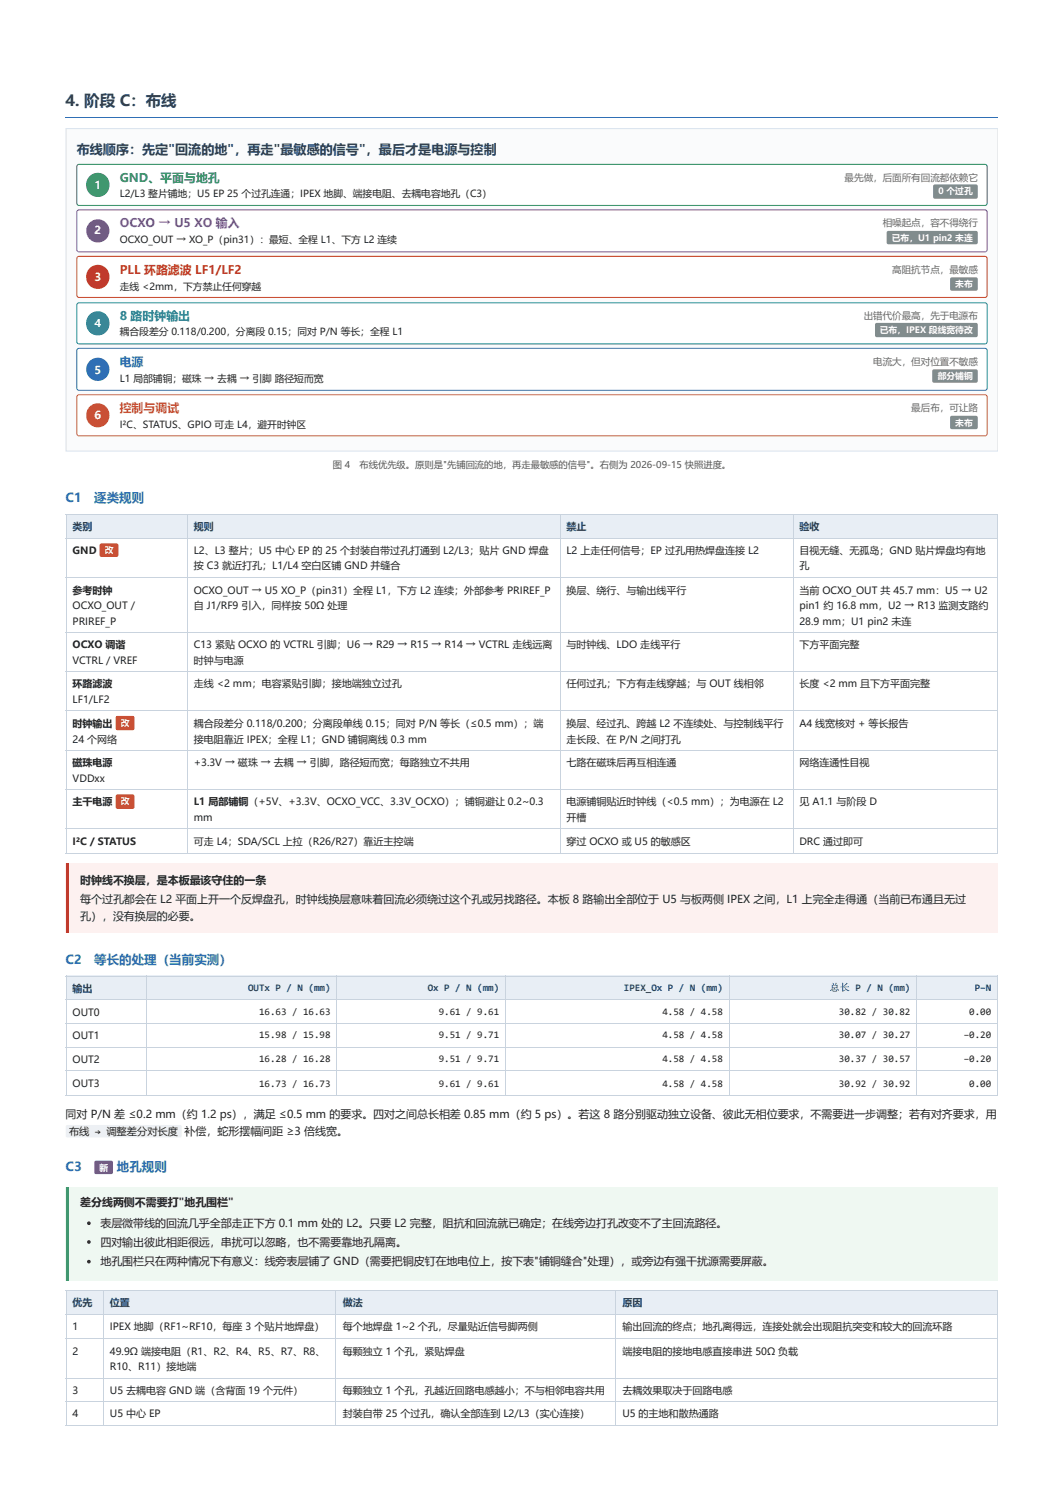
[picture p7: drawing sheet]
<svg xmlns="http://www.w3.org/2000/svg" width="210mm" height="297mm" viewBox="0 0 210 297" stroke-linecap="round" stroke-linejoin="round" font-family="sans-serif">
<defs><g id="words">
<text font-size="3.1" fill="#1d3f66" x="13" y="20.9">4. 阶段 C：布线</text>
<text font-size="2.6" fill="#1d3f66" x="15.1" y="30.4">布线顺序：先定&quot;回流的地&quot;，再走&quot;最敏感的信号&quot;，最后才是电源与控制</text>
<g font-size="2.5" fill="#2f6fb5">
<text x="13" y="99.2">C1　逐类规则</text>
<text x="13" y="190.4">C2　等长的处理（当前实测）</text>
<text x="13" y="231.3">C3</text>
<text x="23.1" y="231.3">地孔规则</text>
</g>
<text font-size="2.4" fill="#2e8b57" x="23.6" y="35.9">GND、平面与地孔</text>
<text font-size="2.4" fill="#7b3fb0" x="23.6" y="44.9">OCXO → U5 XO 输入</text>
<text font-size="2.4" fill="#c0392b" x="23.6" y="54.1">PLL 环路滤波 LF1/LF2</text>
<text font-size="2.4" fill="#138d90" x="23.6" y="63.2">8 路时钟输出</text>
<text font-size="2.4" fill="#2f6fb5" x="23.6" y="72.2">电源</text>
<text font-size="2.4" fill="#e67e22" x="23.6" y="81.4">控制与调试</text>
<g font-size="2.2" fill="#fff">
<text x="18.6" y="37.3">1</text>
<text x="18.6" y="46.3">2</text>
<text x="18.6" y="55.5">3</text>
<text x="18.6" y="64.6">4</text>
<text x="18.6" y="73.8">5</text>
<text x="18.6" y="82.8">6</text>
</g>
<g font-size="2.2" fill="#222">
<text x="15.8" y="174.5">时钟线不换层，是本板最该守住的一条</text>
<text x="15.8" y="178.4">每个过孔都会在 L2 平面上开一个反焊盘孔，时钟线换层意味着回流必须绕过这个孔或另找路径。本板 8 路输出全部位于 U5 与板两侧 IPEX 之间，L1 上完全走得通（当前已布通且无过</text>
<text x="15.8" y="181.8">孔），没有换层的必要。</text>
<text x="13" y="220.8">同对 P/N 差 ≤0.2 mm（约 1.2 ps），满足 ≤0.5 mm 的要求。四对之间总长相差 0.85 mm（约 5 ps）。若这 8 路分别驱动独立设备、彼此无相位要求，不需要进一步调整；若有对齐要求，用</text>
<text x="15.8" y="238.2">差分线两侧不需要打&quot;地孔围栏&quot;</text>
<text x="19.8" y="242.3">表层微带线的回流几乎全部走正下方 0.1 mm 处的 L2。只要 L2 完整，阻抗和回流就已确定；在线旁边打孔改变不了主回流路径。</text>
<text x="19.8" y="246">四对输出彼此相距很远，串扰可以忽略，也不需要靠地孔隔离。</text>
<text x="19.8" y="249.9">地孔围栏只在两种情况下有意义：线旁表层铺了 GND（需要把铜皮钉在地电位上，按下表&quot;铺铜缝合&quot;处理），或旁边有强干扰源需要屏蔽。</text>
</g>
<g font-size="2" fill="#1d3f66">
<text x="14.3" y="104.7">类别</text>
<text x="38.3" y="104.7">规则</text>
<text x="111.8" y="104.7">禁止</text>
<text x="157.8" y="104.7">验收</text>
<text x="14.3" y="195.9">输出</text>
<text x="49" y="195.7">OUTx P / N (mm)</text>
<text x="84.5" y="195.7">Ox P / N (mm)</text>
<text x="123.2" y="195.7">IPEX_Ox P / N (mm)</text>
<text x="163.8" y="195.7">总长 P / N (mm)</text>
<text x="192.5" y="195.7">P−N</text>
<text x="14.3" y="258">优先</text>
<text x="21.7" y="258">位置</text>
<text x="67.7" y="258">做法</text>
<text x="122.9" y="258">原因</text>
</g>
<g font-size="2" fill="#222">
<text x="14.3" y="109.4">GND</text>
<text x="38.3" y="109.4">L2、L3 整片；U5 中心 EP 的 25 个封装自带过孔打通到 L2/L3；贴片 GND 焊盘</text>
<text x="38.3" y="112.4">按 C3 就近打孔；L1/L4 空白区铺 GND 并缝合</text>
<text x="111.8" y="109.4">L2 上走任何信号；EP 过孔用热焊盘连接 L2</text>
<text x="157.8" y="109.4">目视无缝、无孤岛；GND 贴片焊盘均有地</text>
<text x="157.8" y="112.4">孔</text>
<text x="14.3" y="117.2">参考时钟</text>
<text x="38.3" y="117.2">OCXO_OUT → U5 XO_P（pin31）全程 L1，下方 L2 连续；外部参考 PRIREF_P</text>
<text x="111.8" y="117.2">换层、绕行、与输出线平行</text>
<text x="157.8" y="117.2">当前 OCXO_OUT 共 45.7 mm：U5 → U2</text>
<text x="14.3" y="120.2">OCXO_OUT /</text>
<text x="14.3" y="123.4">PRIREF_P</text>
<text x="38.3" y="120.2">自 J1/RF9 引入，同样按 50Ω 处理</text>
<text x="157.8" y="120.2">pin1 约 16.8 mm，U2 → R13 监测支路约</text>
<text x="157.8" y="123.4">28.9 mm；U1 pin2 未连</text>
<text x="14.3" y="128">OCXO 调谐</text>
<text x="14.3" y="131.1">VCTRL / VREF</text>
<text x="38.3" y="128">C13 紧贴 OCXO 的 VCTRL 引脚；U6 → R29 → R15 → R14 → VCTRL 走线远离</text>
<text x="38.3" y="131.1">时钟与电源</text>
<text x="111.8" y="128">与时钟线、LDO 走线平行</text>
<text x="157.8" y="128">下方平面完整</text>
<text x="14.3" y="135.7">环路滤波</text>
<text x="38.3" y="135.7">走线 &lt;2 mm；电容紧贴引脚；接地端独立过孔</text>
<text x="111.8" y="135.7">任何过孔；下方有走线穿越；与 OUT 线相邻</text>
<text x="157.8" y="135.7">长度 &lt;2 mm 且下方平面完整</text>
<text x="14.3" y="138.9">LF1/LF2</text>
<text x="14.3" y="143.5">时钟输出</text>
<text x="38.3" y="143.5">耦合段差分 0.118/0.200；分离段单线 0.15；同对 P/N 等长（≤0.5 mm）；端</text>
<text x="111.8" y="143.5">换层、经过孔、跨越 L2 不连续处、与控制线平行</text>
<text x="157.8" y="143.5">A4 线宽核对 + 等长报告</text>
<text x="14.3" y="146.7">24 个网络</text>
<text x="38.3" y="146.7">接电阻靠近 IPEX；全程 L1；GND 铺铜离线 0.3 mm</text>
<text x="111.8" y="146.7">走长段、在 P/N 之间打孔</text>
<text x="14.3" y="151.3">磁珠电源</text>
<text x="14.3" y="154.4">VDDxx</text>
<text x="38.3" y="151.3">+3.3V → 磁珠 → 去耦 → 引脚，路径短而宽；每路独立不共用</text>
<text x="111.8" y="151.3">七路在磁珠后再互相连通</text>
<text x="157.8" y="151.3">网络连通性目视</text>
<text x="14.3" y="159">主干电源</text>
<text x="38.3" y="159">L1 局部铺铜（+5V、+3.3V、OCXO_VCC、3.3V_OCXO）；铺铜避让 0.2~0.3</text>
<text x="111.8" y="159">电源铺铜贴近时钟线（&lt;0.5 mm）；为电源在 L2</text>
<text x="157.8" y="159">见 A1.1 与阶段 D</text>
<text x="14.3" y="166.8">I²C / STATUS</text>
<text x="38.3" y="162.2">mm</text>
<text x="38.3" y="166.8">可走 L4；SDA/SCL 上拉（R26/R27）靠近主控端</text>
<text x="111.8" y="162.2">开槽</text>
<text x="111.8" y="166.8">穿过 OCXO 或 U5 的敏感区</text>
<text x="157.8" y="166.8">DRC 通过即可</text>
<text x="14.3" y="200.6">OUT0</text>
<text x="51.2" y="200.5">16.63 / 16.63</text>
<text x="86.6" y="200.5">9.61 / 9.61</text>
<text x="130.8" y="200.5">4.58 / 4.58</text>
<text x="165.6" y="200.5">30.82 / 30.82</text>
<text x="191.4" y="200.5">0.00</text>
<text x="14.3" y="205.2">OUT1</text>
<text x="14.3" y="210">OUT2</text>
<text x="51.2" y="205.1">15.98 / 15.98</text>
<text x="51.2" y="209.8">16.28 / 16.28</text>
<text x="86.6" y="205.1">9.51 / 9.71</text>
<text x="86.6" y="209.8">9.51 / 9.71</text>
<text x="130.8" y="205.1">4.58 / 4.58</text>
<text x="130.8" y="209.8">4.58 / 4.58</text>
<text x="165.6" y="205.1">30.07 / 30.27</text>
<text x="165.6" y="209.8">30.37 / 30.57</text>
<text x="190.3" y="205.1">−0.20</text>
<text x="190.3" y="209.8">−0.20</text>
<text x="14.3" y="214.8">OUT3</text>
<text x="51.2" y="214.6">16.73 / 16.73</text>
<text x="86.6" y="214.6">9.61 / 9.61</text>
<text x="130.8" y="214.6">4.58 / 4.58</text>
<text x="165.6" y="214.6">30.92 / 30.92</text>
<text x="191.4" y="214.6">0.00</text>
<text x="13.6" y="224.1">布线 → 调整差分对长度 补偿，蛇形摆幅间距 ≥3 倍线宽。</text>
<text x="14.3" y="262.7">1</text>
<text x="21.7" y="262.7">IPEX 地脚（RF1~RF10，每座 3 个贴片地焊盘）</text>
<text x="67.7" y="262.7">每个地焊盘 1~2 个孔，尽量贴近信号脚两侧</text>
<text x="122.9" y="262.7">输出回流的终点；地孔离得远，连接处就会出现阻抗突变和较大的回流环路</text>
<text x="14.3" y="267.5">2</text>
<text x="21.7" y="267.5">49.9Ω 端接电阻（R1、R2、R4、R5、R7、R8、</text>
<text x="67.7" y="267.5">每颗独立 1 个孔，紧贴焊盘</text>
<text x="122.9" y="267.5">端接电阻的接地电感直接串进 50Ω 负载</text>
<text x="14.3" y="275.3">3</text>
<text x="21.7" y="270.5">R10、R11）接地端</text>
<text x="21.7" y="275.3">U5 去耦电容 GND 端（含背面 19 个元件）</text>
<text x="67.7" y="275.3">每颗独立 1 个孔，孔越近回路电感越小；不与相邻电容共用</text>
<text x="122.9" y="275.3">去耦效果取决于回路电感</text>
<text x="14.3" y="279.8">4</text>
<text x="21.7" y="279.8">U5 中心 EP</text>
<text x="67.7" y="279.8">封装自带 25 个过孔，确认全部连到 L2/L3（实心连接）</text>
<text x="122.9" y="279.8">U5 的主地和散热通路</text>
</g>
<g font-size="1.9" fill="#666">
<text x="166.8" y="35.7">最先做，后面所有回流都依赖它</text>
<text x="174.3" y="44.7">相噪起点，容不得绕行</text>
<text x="176.2" y="53.9">高阻抗节点，最敏感</text>
<text x="170.5" y="63.1">出错代价最高，先于电源布</text>
<text x="172.4" y="72.1">电流大，但对位置不敏感</text>
<text x="179.9" y="81.2">最后布，可让路</text>
</g>
<g font-size="1.9" fill="#222">
<text x="23.6" y="38.9">L2/L3 整片铺地；U5 EP 25 个过孔连通；IPEX 地脚、端接电阻、去耦电容地孔（C3）</text>
<text x="23.6" y="48.1">OCXO_OUT → XO_P（pin31）：最短、全程 L1、下方 L2 连续</text>
<text x="23.6" y="57.2">走线 &lt;2mm，下方禁止任何穿越</text>
<text x="23.6" y="66.2">耦合段差分 0.118/0.200，分离段 0.15；同对 P/N 等长；全程 L1</text>
<text x="23.6" y="75.4">L1 局部铺铜；磁珠 → 去耦 → 引脚 路径短而宽</text>
<text x="23.6" y="84.6">I²C、STATUS、GPIO 可走 L4，避开时钟区</text>
</g>
<g font-size="1.8" fill="#555">
<text x="65.7" y="92.3">图 4</text>
<text x="71" y="92.3">布线优先级。原则是&quot;先铺回流的地，再走最敏感的信号&quot;。右侧为 2026-09-15 快照进度。</text>
</g>
<g font-size="1.7" fill="#fff">
<text x="185.3" y="38.4">0 个过孔</text>
<text x="176.1" y="47.5">已布，U1 pin2 未连</text>
<text x="188.6" y="56.7">未布</text>
<text x="173.7" y="65.7">已布，IPEX 段线宽待改</text>
<text x="185.1" y="74.9">部分铺铜</text>
<text x="188.6" y="84">未布</text>
<text x="20.7" y="109.3">改</text>
<text x="23.8" y="143.3">改</text>
<text x="23.8" y="158.8">改</text>
<text x="19.6" y="231.2">新</text>
</g>
</g></defs>
<path d="M13 23.3h184" fill="none" stroke="#2f6fb5" stroke-width=".2"/>
<path d="M13 25.3h184v63.9h-184z" fill="#fafbfc"/>
<path d="M197 25.4h-183.9v63.7h183.9" fill="none" stroke="#dde3ea" stroke-width=".2"/>
<path d="M15.3 32.6l.3-.1h178.9l.3 .1 .1 .3v7.2l-.1 .3-.3 .2h-178.9l-.3-.2-.1-.3v-7.2z" fill="#fff"/>
<path d="M15.3 32.6l.3-.1h178.9l.3 .1 .1 .3v7.2l-.1 .3-.3 .2h-178.9l-.3-.2-.1-.3v-7.2z" fill="none" stroke="#2e8b57" stroke-width=".2"/>
<path d="M15.3 41.6l.3-.1h178.9l.3 .1 .1 .3v7.4l-.1 .3-.3 .1h-178.9l-.3-.1-.1-.3v-7.4z" fill="#fff"/>
<path d="M15.3 41.6l.3-.1h178.9l.3 .1 .1 .3v7.4l-.1 .3-.3 .1h-178.9l-.3-.1-.1-.3v-7.4z" fill="none" stroke="#7b3fb0" stroke-width=".2"/>
<path d="M15.3 50.8l.3-.2h178.9l.3 .2 .1 .3v7.2l-.1 .3-.3 .1h-178.9l-.3-.1-.1-.3v-7.2z" fill="#fff"/>
<path d="M15.3 50.8l.3-.2h178.9l.3 .2 .1 .3v7.2l-.1 .3-.3 .1h-178.9l-.3-.1-.1-.3v-7.2z" fill="none" stroke="#c0392b" stroke-width=".2"/>
<path d="M15.3 59.9l.3-.1h178.9l.3 .1 .1 .3v7.3l-.1 .3-.3 .1h-178.9l-.3-.1-.1-.3v-7.3z" fill="#fff"/>
<path d="M15.3 59.9l.3-.1h178.9l.3 .1 .1 .3v7.3l-.1 .3-.3 .1h-178.9l-.3-.1-.1-.3v-7.3z" fill="none" stroke="#138d90" stroke-width=".2"/>
<path d="M15.3 68.9l.3-.1h178.9l.3 .1 .1 .3v7.4l-.1 .4-.3 .1h-178.9l-.3-.1-.1-.4v-7.4z" fill="#fff"/>
<path d="M15.3 68.9l.3-.1h178.9l.3 .1 .1 .3v7.4l-.1 .4-.3 .1h-178.9l-.3-.1-.1-.4v-7.4z" fill="none" stroke="#2f6fb5" stroke-width=".2"/>
<path d="M15.3 78.1l.3-.1h178.9l.3 .1 .1 .3v7.2l-.1 .3-.3 .2h-178.9l-.3-.2-.1-.3v-7.2z" fill="#fff"/>
<path d="M15.3 78.1l.3-.1h178.9l.3 .1 .1 .3v7.2l-.1 .3-.3 .2h-178.9l-.3-.2-.1-.3v-7.2z" fill="none" stroke="#e67e22" stroke-width=".2"/>
<g fill="#e8eef5">
<path d="M13.1 101.7h23.9v4.6h-23.9z"/>
<path d="M37 101.7h73.5v4.6h-73.5z"/>
<path d="M110.5 101.7h46v4.6h-46z"/>
<path d="M156.5 101.7h40.5v4.6h-40.5z"/>
</g>
<g fill="none" stroke="#c9d3de" stroke-width=".2">
<path d="M13 101.6h184M13 106.4h184M13 114.1h184M13.1 101.5v67M37 101.5v67M110.6 101.5v67M156.6 101.5v67M197 101.5v67M13 124.9h184M13 132.6h184M13 140.4h184M13 148.2h184"/>
<path d="M13 155.9h184M13 163.7h184M13 168.5h184"/>
</g>
<path d="M13 170.5h184v13.7h-184z" fill="#fdf1f0"/>
<path d="M13 170.5h.5v13.7h-.5z" fill="#c0392b"/>
<g fill="#e8eef5">
<path d="M13.1 192.7h15.7v4.8h-15.7z"/>
<path d="M28.8 192.7h37.8v4.8h-37.8z"/>
<path d="M66.6 192.7h33.3v4.8h-33.3z"/>
<path d="M99.9 192.7h44.1v4.8h-44.1z"/>
<path d="M144 192.7h37.1v4.8h-37.1z"/>
<path d="M181.1 192.7h15.9v4.8h-15.9z"/>
</g>
<g fill="none" stroke="#c9d3de" stroke-width=".2">
<path d="M13 192.8h184M13 197.4h184M13.1 192.7v23.6M28.9 192.7v23.6M66.5 192.7v23.6M99.8 192.7v23.6M144.1 192.7v23.6M181 192.7v23.6M197 192.7v23.6M13 202.1h184M13 206.9h184M13 211.5h184"/>
<path d="M13 216.3h184"/>
</g>
<path d="M13 234.3h184v18.6h-184z" fill="#eff8f2"/>
<path d="M13 234.3h.5v18.6h-.5z" fill="#2e8b57"/>
<g fill="#e8eef5">
<path d="M13.1 255h7.3v4.6h-7.3z"/>
<path d="M20.4 255h46v4.6h-46z"/>
<path d="M66.4 255h55.2v4.6h-55.2z"/>
<path d="M121.6 255h75.4v4.6h-75.4z"/>
</g>
<path d="M13 254.9h184M13 259.6h184M13.1 254.8v26.6M20.5 254.8v26.6M66.3 254.8v26.6M121.5 254.8v26.6M197 254.8v26.6M13 264.4h184M13 272.2h184M13 276.8h184M13 281.5h184" fill="none" stroke="#c9d3de" stroke-width=".2"/>
<path d="M17.7 34.8a2.33 2.33 0 0 1 3.5 .3 2.33 2.33 0 0 1-.8 3.5 2.33 2.33 0 0 1-3.3-1.4 2.48 2.48 0 0 1 .6-2.4z" fill="#2e8b57"/>
<path d="M184.3 36.5l.3-.1h8.2l.3 .3v2.3l-.4 .2h-8.2l-.3-.3z" fill="#7f8c8d"/>
<circle cx="19.3" cy="45.6" r="2.29" fill="#7b3fb0"/>
<path d="M175.2 45.7l.2-.1h17.4l.3 .3v2.1l-.4 .2h-17.4l-.2-.3z" fill="#7f8c8d"/>
<path d="M17.7 53a2.33 2.33 0 0 1 3.5 .3 2.33 2.33 0 0 1-.8 3.4 2.33 2.33 0 0 1-3.3-1.3 2.48 2.48 0 0 1 .6-2.4z" fill="#c0392b"/>
<path d="M187.7 54.9l.2-.1h4.9l.3 .3-.1 2.1-.3 .2h-4.9l-.2-.3z" fill="#7f8c8d"/>
<path d="M17.7 62.1a2.33 2.33 0 0 1 3.5 .4 2.33 2.33 0 0 1-.8 3.4 2.33 2.33 0 0 1-3.3-1.4 2.48 2.48 0 0 1 .6-2.4z" fill="#138d90"/>
<path d="M172.9 63.9l.2-.1h19.7l.3 .2v2.3l-.4 .3h-19.6l-.3-.4z" fill="#7f8c8d"/>
<circle cx="19.3" cy="72.9" r="2.29" fill="#2f6fb5"/>
<path d="M184.2 73l.2-.1h8.4l.3 .3v2.1l-.4 .3h-8.4l-.2-.4z" fill="#7f8c8d"/>
<path d="M17.7 80.3a2.33 2.33 0 0 1 3.5 .3 2.33 2.33 0 0 1-.8 3.5 2.33 2.33 0 0 1-3.3-1.4 2.48 2.48 0 0 1 .6-2.4z" fill="#e67e22"/>
<path d="M187.7 82.2l.2-.1h4.9l.3 .4-.1 2-.3 .3-4.9-.1-.2-.3z" fill="#7f8c8d"/>
<g fill="#d35400">
<path d="M19.8 107.4l.2-.1 3.2 .1 .2 .3-.1 2.1-.3 .2-3.2-.1-.1-.3z"/>
<path d="M22.9 141.5l.3-.1h3.2l.1 .3v2.3l-.3 .2-3.2-.1-.2-.3z"/>
<path d="M22.9 157l.3-.1 3.2 .1 .1 .3v2.3l-.3 .1h-3.2l-.2-.3z"/>
</g>
<path d="M13.1 222.3l.2-.1h22.2l.4 .2v1.9l-.1 .2-.3 .1h-22.2l-.3-.3z" fill="#eef1f5"/>
<path d="M18.7 229.3l.3-.1 3.2 .1 .1 .3v2.1l-.3 .2-3.2-.1-.2-.3z" fill="#7b3fb0"/>
<g fill="#222">
<circle cx="17.6" cy="241.6" r=".35"/>
<circle cx="17.6" cy="245.3" r=".35"/>
<circle cx="17.6" cy="249.1" r=".35"/>
</g>
<use href="#words"/>
</svg>
